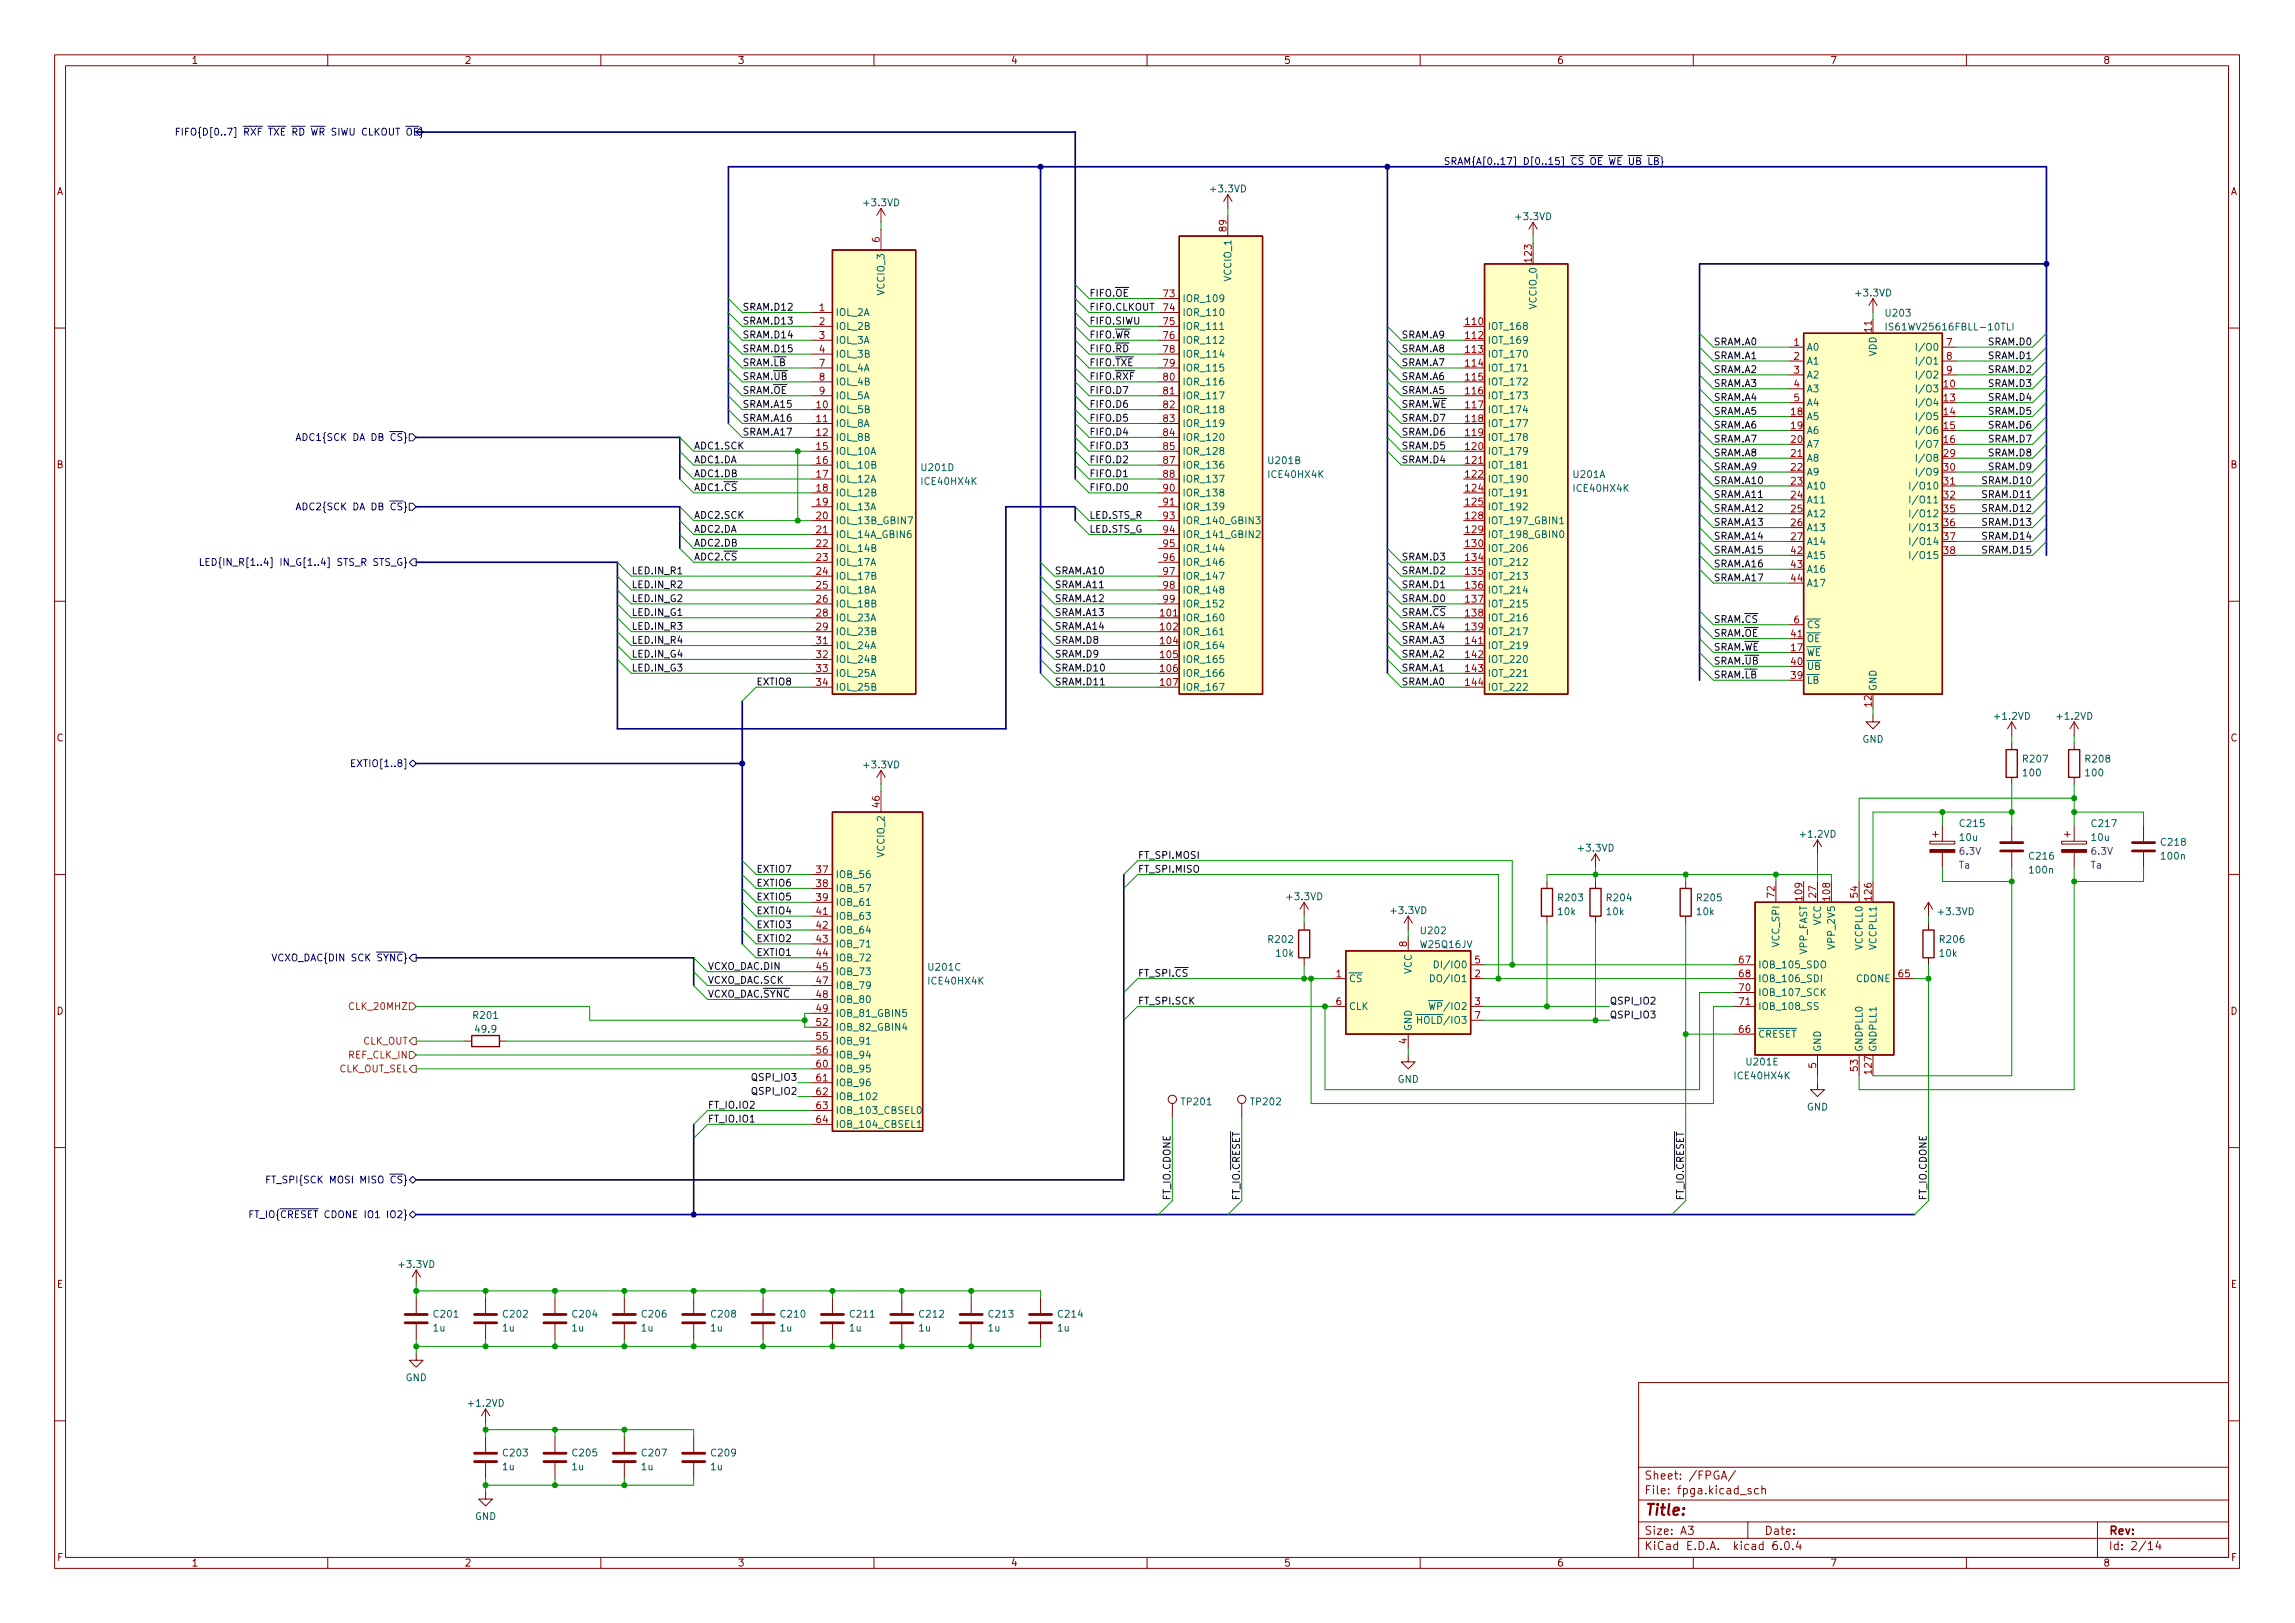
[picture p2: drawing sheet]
<svg xmlns="http://www.w3.org/2000/svg" width="420mm" height="297mm" viewBox="0 0 420 297" stroke-linecap="round" stroke-linejoin="round" font-family="sans-serif">
<defs><g id="words">
<text font-size="2.8" fill="#840000" x="301" y="277.3">Title:</text>
<g font-size="2.1" fill="#840000">
<text x="301" y="273.5">File: fpga.kicad_sch</text>
<text x="301" y="270.8">Sheet: /FPGA/</text>
<text x="301" y="280.9">Size: A3</text>
<text x="323" y="280.9">Date:</text>
<text x="386" y="280.9">Rev:</text>
<text x="301" y="283.7">KiCad E.D.A. kicad 6.0.4</text>
<text x="386" y="283.7">Id: 2/14</text>
</g>
<g font-size="1.8" fill="#840000">
<text x="35" y="11.7">1</text>
<text x="85" y="11.7">2</text>
<text x="135" y="11.7">3</text>
<text x="185" y="11.7">4</text>
<text x="235" y="11.7">5</text>
<text x="285" y="11.7">6</text>
<text x="335" y="11.7">7</text>
<text x="385" y="11.7">8</text>
<text x="10.3" y="35.7">A</text>
<text x="408.3" y="35.7">A</text>
<text x="10.3" y="85.7">B</text>
<text x="408.3" y="85.7">B</text>
<text x="10.3" y="135.7">C</text>
<text x="408.3" y="135.7">C</text>
<text x="10.3" y="185.7">D</text>
<text x="408.3" y="185.7">D</text>
<text x="10.4" y="235.7">E</text>
<text x="408.4" y="235.7">E</text>
<text x="10.4" y="285.7">F</text>
<text x="35" y="286.7">1</text>
<text x="85" y="286.7">2</text>
<text x="135" y="286.7">3</text>
<text x="185" y="286.7">4</text>
<text x="235" y="286.7">5</text>
<text x="285" y="286.7">6</text>
<text x="335" y="286.7">7</text>
<text x="385" y="286.7">8</text>
<text x="408.4" y="285.7">F</text>
</g>
<g font-size="1.8" fill="#000084">
<text x="29.5" y="24.8">FIFO{D[0..7] ~{RXF} ~{TXE} ~{RD} ~{WR} SIWU CLKOUT ~{OE}}</text>
<text x="262.8" y="30.2">SRAM{A[0..17] D[0..15] ~{CS} ~{OE} ~{WE} ~{UB} ~{LB}}</text>
<text x="54.4" y="80.7">ADC1{SCK DA DB ~{CS}}</text>
<text x="54.4" y="93.4">ADC2{SCK DA DB ~{CS}}</text>
<text x="40.4" y="103.5">LED{IN_R[1..4] IN_G[1..4] STS_R STS_G}</text>
<text x="65.3" y="140.4">EXTIO[1..8]</text>
<text x="49.5" y="175.9">VCXO_DAC{DIN SCK ~{SYNC}}</text>
<text x="49.3" y="216.6">FT_SPI{SCK MOSI MISO ~{CS}}</text>
<text x="46.2" y="222.9">FT_IO{~{CRESET} CDONE IO1 IO2}</text>
</g>
<g font-size="1.8" fill="#006464">
<text x="221.8" y="35.2">+3.3VD</text>
<text x="158.3" y="37.7">+3.3VD</text>
<text x="277.7" y="40.3">+3.3VD</text>
<text x="161.9" y="53.8" transform="rotate(-90 161.9 53.8)">VCCIO_3</text>
<text x="225.4" y="51.3" transform="rotate(-90 225.4 51.3)">VCCIO_1</text>
<text x="152.9" y="57.8">IOL_2A</text>
<text x="216.4" y="55.3">IOR_109</text>
<text x="216.4" y="57.8">IOR_110</text>
<text x="281.3" y="56.4" transform="rotate(-90 281.3 56.4)">VCCIO_0</text>
<text x="339.9" y="54.2">+3.3VD</text>
<text x="345.4" y="57.9">U203</text>
<text x="152.9" y="60.4">IOL_2B</text>
<text x="152.9" y="62.9">IOL_3A</text>
<text x="152.9" y="65.4">IOL_3B</text>
<text x="216.4" y="60.4">IOR_111</text>
<text x="216.4" y="62.9">IOR_112</text>
<text x="216.4" y="65.4">IOR_114</text>
<text x="272.3" y="60.4">IOT_168</text>
<text x="272.3" y="62.9">IOT_169</text>
<text x="272.3" y="65.4">IOT_170</text>
<text x="330.7" y="64.2">A0</text>
<text x="343.5" y="65.2" transform="rotate(-90 343.5 65.2)">VDD</text>
<text x="346.3" y="60.5">IS61WV25616FBLL-10TLI</text>
<text x="152.9" y="68">IOL_4A</text>
<text x="152.9" y="70.5">IOL_4B</text>
<text x="216.4" y="68">IOR_115</text>
<text x="216.4" y="70.5">IOR_116</text>
<text x="272.3" y="68">IOT_171</text>
<text x="272.3" y="70.5">IOT_172</text>
<text x="330.7" y="66.7">A1</text>
<text x="330.7" y="69.3">A2</text>
<text x="330.7" y="71.8">A3</text>
<text x="351.7" y="66.7">I/O1</text>
<text x="152.9" y="75.6">IOL_5B</text>
<text x="152.9" y="73.1">IOL_5A</text>
<text x="216.4" y="73.1">IOR_117</text>
<text x="216.4" y="75.6">IOR_118</text>
<text x="272.3" y="73.1">IOT_173</text>
<text x="272.3" y="75.6">IOT_174</text>
<text x="330.7" y="76.9">A5</text>
<text x="330.7" y="74.3">A4</text>
<text x="351.7" y="74.3">I/O4</text>
<text x="152.9" y="78.1">IOL_8A</text>
<text x="152.9" y="80.7">IOL_8B</text>
<text x="152.9" y="83.2">IOL_10A</text>
<text x="216.4" y="78.1">IOR_119</text>
<text x="216.4" y="80.7">IOR_120</text>
<text x="216.4" y="83.2">IOR_128</text>
<text x="272.3" y="78.1">IOT_177</text>
<text x="272.3" y="80.7">IOT_178</text>
<text x="272.3" y="83.2">IOT_179</text>
<text x="330.7" y="79.4">A6</text>
<text x="330.7" y="82">A7</text>
<text x="152.9" y="85.8">IOL_10B</text>
<text x="152.9" y="88.3">IOL_12A</text>
<text x="168.8" y="86.2">U201D</text>
<text x="168.9" y="88.7">ICE40HX4K</text>
<text x="216.4" y="85.8">IOR_136</text>
<text x="216.4" y="88.3">IOR_137</text>
<text x="232.3" y="84.9">U201B</text>
<text x="232.4" y="87.5">ICE40HX4K</text>
<text x="272.3" y="85.8">IOT_181</text>
<text x="272.3" y="88.3">IOT_190</text>
<text x="288.1" y="87.5">U201A</text>
<text x="330.7" y="84.5">A8</text>
<text x="330.7" y="87">A9</text>
<text x="330.7" y="89.6">A10</text>
<text x="350.8" y="89.6">I/O10</text>
<text x="152.9" y="90.8">IOL_12B</text>
<text x="152.9" y="93.4">IOL_13A</text>
<text x="152.9" y="95.9">IOL_13B_GBIN7</text>
<text x="216.4" y="90.8">IOR_138</text>
<text x="216.4" y="93.4">IOR_139</text>
<text x="216.4" y="95.9">IOR_140_GBIN3</text>
<text x="272.3" y="90.8">IOT_191</text>
<text x="272.3" y="93.4">IOT_192</text>
<text x="272.3" y="95.9">IOT_197_GBIN1</text>
<text x="288.3" y="90">ICE40HX4K</text>
<text x="330.7" y="92.1">A11</text>
<text x="330.7" y="94.7">A12</text>
<text x="350.8" y="92.1">I/O11</text>
<text x="350.8" y="94.7">I/O12</text>
<text x="152.9" y="98.5">IOL_14A_GBIN6</text>
<text x="152.9" y="101">IOL_14B</text>
<text x="216.4" y="98.5">IOR_141_GBIN2</text>
<text x="216.4" y="101">IOR_144</text>
<text x="272.3" y="98.5">IOT_198_GBIN0</text>
<text x="272.3" y="101">IOT_206</text>
<text x="330.7" y="97.2">A13</text>
<text x="330.7" y="99.7">A14</text>
<text x="350.8" y="97.2">I/O13</text>
<text x="350.8" y="99.7">I/O14</text>
<text x="152.9" y="103.5">IOL_17A</text>
<text x="152.9" y="106.1">IOL_17B</text>
<text x="216.4" y="103.5">IOR_146</text>
<text x="216.4" y="106.1">IOR_147</text>
<text x="272.3" y="103.5">IOT_212</text>
<text x="272.3" y="106.1">IOT_213</text>
<text x="330.7" y="102.3">A15</text>
<text x="330.7" y="104.8">A16</text>
<text x="330.7" y="107.4">A17</text>
<text x="350.8" y="102.3">I/O15</text>
<text x="152.9" y="108.6">IOL_18A</text>
<text x="152.9" y="111.2">IOL_18B</text>
<text x="152.9" y="113.7">IOL_23A</text>
<text x="216.4" y="113.7">IOR_160</text>
<text x="216.4" y="108.6">IOR_148</text>
<text x="216.4" y="111.2">IOR_152</text>
<text x="272.3" y="108.6">IOT_214</text>
<text x="272.3" y="111.2">IOT_215</text>
<text x="272.3" y="113.7">IOT_216</text>
<text x="152.9" y="116.2">IOL_23B</text>
<text x="152.9" y="118.8">IOL_24A</text>
<text x="216.4" y="116.2">IOR_161</text>
<text x="216.4" y="118.8">IOR_164</text>
<text x="272.3" y="116.2">IOT_217</text>
<text x="272.3" y="118.8">IOT_219</text>
<text x="330.7" y="117.5">~{OE}</text>
<text x="330.7" y="115">~{CS}</text>
<text x="152.9" y="121.3">IOL_24B</text>
<text x="152.9" y="123.9">IOL_25A</text>
<text x="216.4" y="121.3">IOR_165</text>
<text x="216.4" y="123.9">IOR_166</text>
<text x="272.3" y="121.3">IOT_220</text>
<text x="272.3" y="123.9">IOT_221</text>
<text x="330.7" y="120.1">~{WE}</text>
<text x="330.7" y="125.1">~{LB}</text>
<text x="330.7" y="122.6">~{UB}</text>
<text x="152.9" y="126.4">IOL_25B</text>
<text x="216.4" y="126.4">IOR_167</text>
<text x="272.3" y="126.4">IOT_222</text>
<text x="343.5" y="126.5" transform="rotate(-90 343.5 126.5)">GND</text>
<text x="365.3" y="131.7">+1.2VD</text>
<text x="376.8" y="131.7">+1.2VD</text>
<text x="340.9" y="135.9">GND</text>
<text x="158.3" y="140.6">+3.3VD</text>
<text x="370.5" y="139.5">R207</text>
<text x="370.5" y="142.1">100</text>
<text x="381.9" y="139.5">R208</text>
<text x="381.9" y="142.1">100</text>
<text x="289.1" y="155.8">+3.3VD</text>
<text x="329.8" y="153.3">+1.2VD</text>
<text x="358.9" y="153.9">10u</text>
<text x="358.9" y="151.4">C215</text>
<text x="383" y="153.9">10u</text>
<text x="383.1" y="151.4">C217</text>
<text x="395.8" y="154.8">C218</text>
<text x="152.9" y="160.7">IOB_56</text>
<text x="161.9" y="156.7" transform="rotate(-90 161.9 156.7)">VCCIO_2</text>
<text x="371.6" y="157.3">C216</text>
<text x="371.7" y="159.9">100n</text>
<text x="395.8" y="157.3">100n</text>
<text x="152.9" y="163.2">IOB_57</text>
<text x="152.9" y="165.8">IOB_61</text>
<text x="235.8" y="164.7">+3.3VD</text>
<text x="254.8" y="167.3">+3.3VD</text>
<text x="285.3" y="167.5">10k</text>
<text x="285.4" y="164.9">R203</text>
<text x="294.2" y="167.5">10k</text>
<text x="294.3" y="164.9">R204</text>
<text x="310.7" y="167.5">10k</text>
<text x="310.8" y="164.9">R205</text>
<text x="355" y="167.5">+3.3VD</text>
<text x="152.9" y="168.3">IOB_63</text>
<text x="152.9" y="170.9">IOB_64</text>
<text x="152.9" y="173.4">IOB_71</text>
<text x="232.3" y="172.6">R202</text>
<text x="260.2" y="173.5">W25Q16JV</text>
<text x="260.3" y="171">U202</text>
<text x="325.8" y="173.2" transform="rotate(-90 325.8 173.2)">VCC_SPI</text>
<text x="333.4" y="169.4" transform="rotate(-90 333.4 169.4)">VCC</text>
<text x="335.9" y="173.3" transform="rotate(-90 335.9 173.3)">VPP_2V5</text>
<text x="341" y="173.7" transform="rotate(-90 341 173.7)">VCCPLL0</text>
<text x="343.5" y="173.7" transform="rotate(-90 343.5 173.7)">VCCPLL1</text>
<text x="355.3" y="172.6">R206</text>
<text x="152.9" y="175.9">IOB_72</text>
<text x="152.9" y="178.5">IOB_73</text>
<text x="170.1" y="177.6">U201C</text>
<text x="233.7" y="175.1">10k</text>
<text x="246.9" y="179.7">~{CS}</text>
<text x="258.4" y="178.3" transform="rotate(-90 258.4 178.3)">VCC</text>
<text x="262.7" y="179.7">DO/IO1</text>
<text x="263.6" y="177.2">DI/IO0</text>
<text x="321.8" y="177.2">IOB_105_SDO</text>
<text x="321.8" y="179.7">IOB_106_SDI</text>
<text x="330.8" y="174.8" transform="rotate(-90 330.8 174.8)">VPP_FAST</text>
<text x="339.8" y="179.7">CDONE</text>
<text x="355.2" y="175.1">10k</text>
<text x="152.9" y="181">IOB_79</text>
<text x="152.9" y="183.6">IOB_80</text>
<text x="170.2" y="180.2">ICE40HX4K</text>
<text x="246.9" y="184.8">CLK</text>
<text x="261.2" y="184.8">~{WP}/IO2</text>
<text x="321.8" y="182.3">IOB_107_SCK</text>
<text x="321.8" y="184.8">IOB_108_SS</text>
<text x="86.8" y="186.5">R201</text>
<text x="87.2" y="189">49.9</text>
<text x="152.9" y="186.1">IOB_81_GBIN5</text>
<text x="152.9" y="188.6">IOB_82_GBIN4</text>
<text x="152.9" y="191.2">IOB_91</text>
<text x="258.4" y="188.8" transform="rotate(-90 258.4 188.8)">GND</text>
<text x="259" y="187.4">~{HOLD}/IO3</text>
<text x="321.8" y="189.9">~{CRESET}</text>
<text x="152.9" y="193.7">IOB_94</text>
<text x="152.9" y="196.3">IOB_95</text>
<text x="317.8" y="197.5">ICE40HX4K</text>
<text x="319.9" y="195">U201E</text>
<text x="333.4" y="192.6" transform="rotate(-90 333.4 192.6)">GND</text>
<text x="341" y="192.6" transform="rotate(-90 341 192.6)">GNDPLL0</text>
<text x="343.5" y="192.6" transform="rotate(-90 343.5 192.6)">GNDPLL1</text>
<text x="152.9" y="198.8">IOB_96</text>
<text x="152.9" y="201.3">IOB_102</text>
<text x="152.9" y="203.9">IOB_103_CBSEL0</text>
<text x="216.4" y="202.3">TP201</text>
<text x="229.1" y="202.3">TP202</text>
<text x="255.8" y="198.2">GND</text>
<text x="330.8" y="203.2">GND</text>
<text x="152.9" y="206.4">IOB_104_CBSEL1</text>
<text x="73.2" y="232">+3.3VD</text>
<text x="79.3" y="243.7">1u</text>
<text x="79.5" y="241.1">C201</text>
<text x="92" y="243.7">1u</text>
<text x="92.2" y="241.1">C202</text>
<text x="104.7" y="243.7">1u</text>
<text x="104.9" y="241.1">C204</text>
<text x="117.4" y="243.7">1u</text>
<text x="117.6" y="241.1">C206</text>
<text x="130.1" y="243.7">1u</text>
<text x="130.3" y="241.1">C208</text>
<text x="142.8" y="243.7">1u</text>
<text x="143" y="241.1">C210</text>
<text x="155.5" y="243.7">1u</text>
<text x="155.7" y="241.1">C211</text>
<text x="168.2" y="243.7">1u</text>
<text x="168.4" y="241.1">C212</text>
<text x="180.9" y="243.7">1u</text>
<text x="181.1" y="241.1">C213</text>
<text x="193.6" y="243.7">1u</text>
<text x="193.8" y="241.1">C214</text>
<text x="74.2" y="252.8">GND</text>
<text x="85.9" y="257.4">+1.2VD</text>
<text x="92" y="269.1">1u</text>
<text x="92.2" y="266.5">C203</text>
<text x="104.7" y="269.1">1u</text>
<text x="104.9" y="266.5">C205</text>
<text x="117.4" y="269.1">1u</text>
<text x="117.6" y="266.5">C207</text>
<text x="130.1" y="269.1">1u</text>
<text x="130.3" y="266.5">C209</text>
<text x="86.9" y="278.2">GND</text>
</g>
<g font-size="1.8" fill="#a90000">
<text x="161" y="44.3" transform="rotate(-90 161 44.3)">6</text>
<text x="224.5" y="42.3" transform="rotate(-90 224.5 42.3)">89</text>
<text x="280.4" y="47.9" transform="rotate(-90 280.4 47.9)">123</text>
<text x="150" y="56.9">1</text>
<text x="150" y="59.5">2</text>
<text x="213" y="54.4">73</text>
<text x="213" y="56.9">74</text>
<text x="213" y="59.5">75</text>
<text x="268.4" y="59.5">110</text>
<text x="150" y="62">3</text>
<text x="150" y="64.6">4</text>
<text x="213" y="62">76</text>
<text x="213" y="64.6">78</text>
<text x="268.4" y="62">112</text>
<text x="268.4" y="64.6">113</text>
<text x="328.4" y="63.3">1</text>
<text x="328.4" y="65.8">2</text>
<text x="342.6" y="60.7" transform="rotate(-90 342.6 60.7)">11</text>
<text x="356.4" y="63.3">7</text>
<text x="356.4" y="65.8">8</text>
<text x="150" y="67.1">7</text>
<text x="150" y="69.6">8</text>
<text x="213" y="67.1">79</text>
<text x="213" y="69.6">80</text>
<text x="268.4" y="67.1">114</text>
<text x="268.4" y="69.6">115</text>
<text x="328.4" y="68.4">3</text>
<text x="328.4" y="70.9">4</text>
<text x="355.9" y="70.9">10</text>
<text x="356.4" y="68.4">9</text>
<text x="149.5" y="74.7">10</text>
<text x="149.5" y="77.3">11</text>
<text x="150" y="72.2">9</text>
<text x="213" y="72.2">81</text>
<text x="213" y="74.7">82</text>
<text x="213" y="77.3">83</text>
<text x="268.4" y="72.2">116</text>
<text x="268.4" y="77.3">118</text>
<text x="327.9" y="76">18</text>
<text x="328.4" y="73.4">5</text>
<text x="355.9" y="73.4">13</text>
<text x="355.9" y="76">14</text>
<text x="149.5" y="79.8">12</text>
<text x="149.5" y="82.3">15</text>
<text x="213" y="79.8">84</text>
<text x="213" y="82.3">85</text>
<text x="268.4" y="79.8">119</text>
<text x="268.4" y="82.3">120</text>
<text x="327.9" y="78.5">19</text>
<text x="327.9" y="81.1">20</text>
<text x="327.9" y="83.6">21</text>
<text x="355.9" y="78.5">15</text>
<text x="355.9" y="81.1">16</text>
<text x="355.9" y="83.6">29</text>
<text x="149.5" y="84.9">16</text>
<text x="149.5" y="87.4">17</text>
<text x="149.5" y="90">18</text>
<text x="213" y="84.9">87</text>
<text x="213" y="87.4">88</text>
<text x="213" y="90">90</text>
<text x="268.4" y="84.9">121</text>
<text x="268.4" y="87.4">122</text>
<text x="268.4" y="90">124</text>
<text x="327.9" y="86.1">22</text>
<text x="327.9" y="88.7">23</text>
<text x="355.9" y="86.1">30</text>
<text x="355.9" y="88.7">31</text>
<text x="149.5" y="92.5">19</text>
<text x="149.5" y="95">20</text>
<text x="213" y="92.5">91</text>
<text x="213" y="95">93</text>
<text x="268.4" y="92.5">125</text>
<text x="268.4" y="95">128</text>
<text x="327.9" y="91.2">24</text>
<text x="327.9" y="93.8">25</text>
<text x="355.9" y="91.2">32</text>
<text x="355.9" y="93.8">35</text>
<text x="149.5" y="97.6">21</text>
<text x="149.5" y="100.1">22</text>
<text x="213" y="97.6">94</text>
<text x="213" y="100.1">95</text>
<text x="268.4" y="97.6">129</text>
<text x="268.4" y="100.1">130</text>
<text x="327.9" y="96.3">26</text>
<text x="327.9" y="98.8">27</text>
<text x="327.9" y="101.4">42</text>
<text x="355.9" y="96.3">36</text>
<text x="355.9" y="98.8">37</text>
<text x="355.9" y="101.4">38</text>
<text x="149.5" y="102.7">23</text>
<text x="149.5" y="105.2">24</text>
<text x="149.5" y="107.7">25</text>
<text x="213" y="102.7">96</text>
<text x="213" y="105.2">97</text>
<text x="213" y="107.7">98</text>
<text x="268.4" y="102.7">134</text>
<text x="268.4" y="105.2">135</text>
<text x="268.4" y="107.7">136</text>
<text x="327.9" y="103.9">43</text>
<text x="327.9" y="106.5">44</text>
<text x="149.5" y="110.3">26</text>
<text x="149.5" y="112.8">28</text>
<text x="212.5" y="112.8">101</text>
<text x="213" y="110.3">99</text>
<text x="268.4" y="110.3">137</text>
<text x="268.4" y="112.8">138</text>
<text x="149.5" y="115.4">29</text>
<text x="149.5" y="117.9">31</text>
<text x="212.5" y="115.4">102</text>
<text x="212.5" y="117.9">104</text>
<text x="268.4" y="115.4">139</text>
<text x="268.4" y="117.9">141</text>
<text x="327.9" y="119.2">17</text>
<text x="327.9" y="116.6">41</text>
<text x="328.4" y="114.1">6</text>
<text x="149.5" y="120.4">32</text>
<text x="149.5" y="123">33</text>
<text x="149.5" y="125.5">34</text>
<text x="212.5" y="120.4">105</text>
<text x="212.5" y="123">106</text>
<text x="212.5" y="125.5">107</text>
<text x="268.4" y="120.4">142</text>
<text x="268.4" y="123">143</text>
<text x="268.4" y="125.5">144</text>
<text x="327.9" y="124.2">39</text>
<text x="327.9" y="121.7">40</text>
<text x="342.6" y="129.3" transform="rotate(-90 342.6 129.3)">12</text>
<text x="161" y="147.7" transform="rotate(-90 161 147.7)">46</text>
<text x="149.5" y="159.8">37</text>
<text x="149.5" y="162.3">38</text>
<text x="149.5" y="164.9">39</text>
<text x="149.5" y="167.4">41</text>
<text x="324.9" y="164.2" transform="rotate(-90 324.9 164.2)">72</text>
<text x="329.9" y="164.7" transform="rotate(-90 329.9 164.7)">109</text>
<text x="332.5" y="164.2" transform="rotate(-90 332.5 164.2)">27</text>
<text x="335" y="164.7" transform="rotate(-90 335 164.7)">108</text>
<text x="340.1" y="164.2" transform="rotate(-90 340.1 164.2)">54</text>
<text x="342.6" y="164.7" transform="rotate(-90 342.6 164.7)">126</text>
<text x="149.5" y="170">42</text>
<text x="149.5" y="172.5">43</text>
<text x="257.6" y="173.2" transform="rotate(-90 257.6 173.2)">8</text>
<text x="149.5" y="175">44</text>
<text x="149.5" y="177.6">45</text>
<text x="244.6" y="178.9">1</text>
<text x="270" y="178.9">2</text>
<text x="270" y="176.3">5</text>
<text x="318.4" y="176.3">67</text>
<text x="318.4" y="178.9">68</text>
<text x="347.6" y="178.9">65</text>
<text x="149.5" y="180.1">47</text>
<text x="149.5" y="182.7">48</text>
<text x="149.5" y="185.2">49</text>
<text x="244.6" y="183.9">6</text>
<text x="270" y="183.9">3</text>
<text x="318.4" y="181.4">70</text>
<text x="318.4" y="183.9">71</text>
<text x="149.5" y="187.7">52</text>
<text x="149.5" y="190.3">55</text>
<text x="257.6" y="191" transform="rotate(-90 257.6 191)">4</text>
<text x="270" y="186.5">7</text>
<text x="318.4" y="189">66</text>
<text x="149.5" y="192.8">56</text>
<text x="149.5" y="195.4">60</text>
<text x="149.5" y="197.9">61</text>
<text x="332.5" y="195.5" transform="rotate(-90 332.5 195.5)">5</text>
<text x="340.1" y="196" transform="rotate(-90 340.1 196)">53</text>
<text x="342.6" y="196.5" transform="rotate(-90 342.6 196.5)">127</text>
<text x="149.5" y="200.4">62</text>
<text x="149.5" y="203">63</text>
<text x="149.5" y="205.5">64</text>
</g>
<g font-size="1.8" fill="#0f0f0f">
<text x="135.9" y="56.8">SRAM.D12</text>
<text x="135.9" y="59.4">SRAM.D13</text>
<text x="199.4" y="59.4">FIFO.SIWU</text>
<text x="199.4" y="54.3">FIFO.~{OE}</text>
<text x="199.4" y="56.8">FIFO.CLKOUT</text>
<text x="135.9" y="61.9">SRAM.D14</text>
<text x="135.9" y="64.5">SRAM.D15</text>
<text x="199.4" y="64.5">FIFO.~{RD}</text>
<text x="199.4" y="61.9">FIFO.~{WR}</text>
<text x="256.5" y="64.5">SRAM.A8</text>
<text x="256.5" y="61.9">SRAM.A9</text>
<text x="313.7" y="63.2">SRAM.A0</text>
<text x="313.7" y="65.7">SRAM.A1</text>
<text x="364.1" y="65.7">SRAM.D1</text>
<text x="364.1" y="63.2">SRAM.D0</text>
<text x="135.9" y="67">SRAM.~{LB}</text>
<text x="135.9" y="69.5">SRAM.~{UB}</text>
<text x="199.4" y="69.5">FIFO.~{RXF}</text>
<text x="199.4" y="67">FIFO.~{TXE}</text>
<text x="256.5" y="69.5">SRAM.A6</text>
<text x="256.5" y="67">SRAM.A7</text>
<text x="313.7" y="70.8">SRAM.A3</text>
<text x="313.7" y="68.3">SRAM.A2</text>
<text x="364.1" y="70.8">SRAM.D3</text>
<text x="364.1" y="68.3">SRAM.D2</text>
<text x="135.9" y="74.6">SRAM.A15</text>
<text x="135.9" y="77.2">SRAM.A16</text>
<text x="135.9" y="72.1">SRAM.~{OE}</text>
<text x="199.4" y="77.2">FIFO.D5</text>
<text x="199.4" y="72.1">FIFO.D7</text>
<text x="199.4" y="74.6">FIFO.D6</text>
<text x="256.5" y="74.6">SRAM.~{WE} 117</text>
<text x="256.5" y="72.1">SRAM.A5</text>
<text x="256.5" y="77.2">SRAM.D7</text>
<text x="313.7" y="73.3">SRAM.A4</text>
<text x="313.7" y="75.9">SRAM.A5</text>
<text x="364.1" y="75.9">SRAM.D5</text>
<text x="364.1" y="73.3">SRAM.D4</text>
<text x="127" y="82.2">ADC1.SCK</text>
<text x="135.9" y="79.7">SRAM.A17</text>
<text x="199.4" y="79.7">FIFO.D4</text>
<text x="199.4" y="82.2">FIFO.D3</text>
<text x="256.5" y="79.7">SRAM.D6</text>
<text x="256.5" y="82.2">SRAM.D5</text>
<text x="313.7" y="81">SRAM.A7</text>
<text x="313.7" y="78.4">SRAM.A6</text>
<text x="313.7" y="83.5">SRAM.A8</text>
<text x="364.1" y="83.5">SRAM.D8</text>
<text x="364.1" y="78.4">SRAM.D6</text>
<text x="364.1" y="81">SRAM.D7</text>
<text x="127" y="87.3">ADC1.DB</text>
<text x="127" y="84.8">ADC1.DA</text>
<text x="127" y="89.9">ADC1.~{CS}</text>
<text x="199.4" y="89.9">FIFO.D0</text>
<text x="199.4" y="84.8">FIFO.D2</text>
<text x="199.4" y="87.3">FIFO.D1</text>
<text x="256.5" y="84.8">SRAM.D4</text>
<text x="313.7" y="88.6">SRAM.A10</text>
<text x="313.7" y="86">SRAM.A9</text>
<text x="363.2" y="88.6">SRAM.D10</text>
<text x="364.1" y="86">SRAM.D9</text>
<text x="127" y="94.9">ADC2.SCK</text>
<text x="199.4" y="94.9">LED.STS_R</text>
<text x="313.7" y="93.7">SRAM.A12</text>
<text x="313.7" y="91.1">SRAM.A11</text>
<text x="363.2" y="91.1">SRAM.D11</text>
<text x="363.2" y="93.7">SRAM.D12</text>
<text x="127" y="100">ADC2.DB</text>
<text x="127" y="97.5">ADC2.DA</text>
<text x="199.4" y="97.5">LED.STS_G</text>
<text x="313.7" y="96.2">SRAM.A13</text>
<text x="313.7" y="98.7">SRAM.A14</text>
<text x="313.7" y="101.3">SRAM.A15</text>
<text x="363.2" y="101.3">SRAM.D15</text>
<text x="363.2" y="98.7">SRAM.D14</text>
<text x="363.2" y="96.2">SRAM.D13</text>
<text x="115.6" y="107.6">LED.IN_R2</text>
<text x="115.6" y="105.1">LED.IN_R1</text>
<text x="127" y="102.6">ADC2.~{CS}</text>
<text x="193" y="107.6">SRAM.A11</text>
<text x="193" y="105.1">SRAM.A10</text>
<text x="256.5" y="107.6">SRAM.D1</text>
<text x="256.5" y="102.6">SRAM.D3</text>
<text x="256.5" y="105.1">SRAM.D2</text>
<text x="313.7" y="103.8">SRAM.A16</text>
<text x="313.7" y="106.4">SRAM.A17</text>
<text x="115.6" y="110.2">LED.IN_G2</text>
<text x="115.6" y="112.7">LED.IN_G1</text>
<text x="193" y="112.7">SRAM.A13</text>
<text x="193" y="110.2">SRAM.A12</text>
<text x="256.5" y="112.7">SRAM.~{CS}</text>
<text x="256.5" y="110.2">SRAM.D0</text>
<text x="313.7" y="114">SRAM.~{CS}</text>
<text x="115.6" y="117.8">LED.IN_R4</text>
<text x="115.6" y="115.3">LED.IN_R3</text>
<text x="193" y="117.8">SRAM.D8</text>
<text x="193" y="115.3">SRAM.A14</text>
<text x="256.5" y="115.3">SRAM.A4</text>
<text x="256.5" y="117.8">SRAM.A3</text>
<text x="313.7" y="119.1">SRAM.~{WE}</text>
<text x="313.7" y="116.5">SRAM.~{OE}</text>
<text x="115.6" y="120.3">LED.IN_G4</text>
<text x="115.6" y="122.9">LED.IN_G3</text>
<text x="138.4" y="125.4">EXTIO8</text>
<text x="193" y="120.3">SRAM.D9</text>
<text x="193" y="122.9">SRAM.D10</text>
<text x="193" y="125.4">SRAM.D11</text>
<text x="256.5" y="125.4">SRAM.A0</text>
<text x="256.5" y="122.9">SRAM.A1</text>
<text x="256.5" y="120.3">SRAM.A2</text>
<text x="313.7" y="121.6">SRAM.~{UB}</text>
<text x="313.7" y="124.1">SRAM.~{LB}</text>
<text x="138.4" y="159.7">EXTIO7</text>
<text x="208.3" y="159.7">FT_SPI.MISO</text>
<text x="208.3" y="157.2">FT_SPI.MOSI</text>
<text x="138.4" y="162.2">EXTIO6</text>
<text x="138.4" y="164.8">EXTIO5</text>
<text x="138.4" y="167.3">EXTIO4</text>
<text x="138.4" y="172.4">EXTIO2</text>
<text x="138.4" y="169.9">EXTIO3</text>
<text x="129.5" y="177.5">VCXO_DAC.DIN</text>
<text x="138.4" y="174.9">EXTIO1</text>
<text x="208.3" y="178.8">FT_SPI.~{CS}</text>
<text x="129.5" y="180">VCXO_DAC.SCK</text>
<text x="129.5" y="182.6">VCXO_DAC.~{SYNC}</text>
<text x="208.3" y="183.8">FT_SPI.SCK</text>
<text x="294.6" y="183.8">QSPI_IO2</text>
<text x="294.6" y="186.4">QSPI_IO3</text>
<text x="138" y="197.8">QSPI_IO3</text>
<text x="129.5" y="202.9">FT_IO.IO2</text>
<text x="138" y="200.3">QSPI_IO2</text>
<text x="129.5" y="205.4">FT_IO.IO1</text>
<text x="214.3" y="219.7" transform="rotate(-90 214.3 219.7)">FT_IO.CDONE</text>
<text x="227" y="219.7" transform="rotate(-90 227 219.7)">FT_IO.~{CRESET}</text>
<text x="308.3" y="219.7" transform="rotate(-90 308.3 219.7)">FT_IO.~{CRESET}</text>
<text x="352.7" y="219.7" transform="rotate(-90 352.7 219.7)">FT_IO.CDONE</text>
</g>
<g font-size="1.8" fill="#840084">
<text x="358.6" y="159">Ta</text>
<text x="358.8" y="156.4">6.3V</text>
<text x="382.8" y="159">Ta</text>
<text x="383" y="156.4">6.3V</text>
</g>
<g font-size="1.8" fill="#725600">
<text x="64.3" y="184.8">CLK_20MHZ</text>
<text x="66.4" y="191.2">CLK_OUT</text>
<text x="62" y="196.3">CLK_OUT_SEL</text>
<text x="63.8" y="193.7">REF_CLK_IN</text>
</g>
</g></defs>
<g fill="none" stroke="#840000" stroke-width=".18">
<path d="M10 10h400v277h-400zM12 12h396v273h-396zM60 10v2M110 10v2M160 10v2M210 10v2M260 10v2M310 10v2M360 10v2M161.3 38.1v2.6M161.3 38.1l-.8 1.3M161.3 38.1l.8 1.3"/>
<path d="M224.8 35.6l-.8 1.3M224.8 35.6v2.5M224.8 39.4v3.8M224.8 35.6l.8 1.3M148.6 59.7h3.8M148.6 57.2h3.8M161.3 41.9v3.9M212.1 59.7h3.8M212.1 57.2h3.8M212.1 54.6h3.8M268 59.7h3.8M280.7 40.7v2.5"/>
<path d="M280.7 44.5v3.8M280.7 40.7l-.8 1.2M280.7 40.7l.7 1.2M342.9 54.6v2.6M342.9 58.5v2.5M342.9 54.6l-.8 1.3M342.9 54.6l.8 1.3M10 60h2M148.6 62.3h3.8M148.6 64.8h3.8M148.6 67.3h3.8M148.6 69.9h3.8"/>
<path d="M148.6 72.4h3.8M148.6 75h3.8M148.6 77.5h3.8M212.1 62.3h3.8M212.1 64.8h3.8M212.1 67.3h3.8M212.1 69.9h3.8M212.1 72.4h3.8M212.1 75h3.8M212.1 77.5h3.8M268 62.3h3.8M268 64.8h3.8"/>
<path d="M268 67.3h3.8M268 69.9h3.8M268 72.4h3.8M268 75h3.8M268 77.5h3.8M327.7 63.5h2.5M327.7 66.1h2.5M327.7 68.6h2.5M327.7 71.2h2.5M327.7 73.7h2.5M355.6 63.5h2.5M355.6 66.1h2.5"/>
<path d="M355.6 68.6h2.5M408 60h2M148.6 80h3.8M148.6 82.6h3.8M148.6 85.1h3.8M148.6 87.7h3.8M148.6 90.2h3.8M148.6 92.7h3.8M148.6 95.3h3.8M148.6 97.8h3.8M212.1 80h3.8M212.1 82.6h3.8"/>
<path d="M212.1 85.1h3.8M212.1 87.7h3.8M212.1 90.2h3.8M212.1 92.7h3.8M212.1 95.3h3.8M212.1 97.8h3.8M268 80h3.8M268 82.6h3.8M268 85.1h3.8M268 87.7h3.8M268 90.2h3.8M268 92.7h3.8"/>
<path d="M268 95.3h3.8M268 97.8h3.8M327.7 83.9h2.5M355.6 88.9h2.5M10 110h2M148.6 100.4h3.8M148.6 102.9h3.8M148.6 105.4h3.8M148.6 108h3.8M148.6 110.5h3.8M148.6 113.1h3.8M148.6 115.6h3.8"/>
<path d="M148.6 118.1h3.8M212.1 100.4h3.8M212.1 102.9h3.8M212.1 105.4h3.8M212.1 108h3.8M212.1 110.5h3.8M212.1 113.1h3.8M212.1 115.6h3.8M212.1 118.1h3.8M268 100.4h3.8M268 102.9h3.8M268 105.4h3.8"/>
<path d="M268 108h3.8M268 110.5h3.8M268 113.1h3.8M268 115.6h3.8M268 118.1h3.8M327.7 116.9h2.5M327.7 114.3h2.5M408 110h2M148.6 120.7h3.8M148.6 123.2h3.8M148.6 125.8h3.8M212.1 120.7h3.8"/>
<path d="M212.1 123.2h3.8M212.1 125.8h3.8M268 120.7h3.8M268 123.2h3.8M268 125.8h3.8M342.9 130.8v1.3h1.3l-1.3 1.3-1.3-1.3h1.3M368.3 132.1l-.8 1.3M368.3 132.1v2.6M368.3 135.9v1.3M368.3 132.1l.8 1.3M379.7 132.1v2.6M379.7 135.9v1.3"/>
<path d="M379.7 132.1l-.7 1.3M379.7 132.1l.8 1.3M161.3 141l-.8 1.3M161.3 141v2.5M161.3 144.8v3.8M161.3 141l.8 1.3M292.1 156.2v2.6M292.1 156.2l-.8 1.3M292.1 156.2l.8 1.3M332.7 153.7v2.5M332.7 153.7l-.7 1.3M332.7 153.7l.8 1.3"/>
<path d="M353.3 154h4.6v.5h-4.6zM353.8 152.7h1M354.3 152.2v1M355.6 151.2v2.8M355.6 156v2.8M368.3 142.3v1.2M368.3 151.2v2.8M368.3 156v2.8M377.4 154h4.6v.5h-4.6zM378 152.7h1M378.5 152.2v1M379.7 142.3v1.2"/>
<path d="M379.7 151.2v2.8M379.7 156v2.8M392.4 151.2v2.8M392.4 156v2.8M10 160h2M148.6 160.1h3.8M148.6 162.6h3.8M148.6 165.1h3.8M148.6 167.7h3.8M148.6 170.2h3.8M148.6 172.8h3.8M148.6 175.3h3.8"/>
<path d="M148.6 177.8h3.8M238.8 165.1v2.6M238.8 168.9v1.3M238.8 175.3v1.3M238.8 165.1l-.8 1.3M238.8 165.1l.7 1.3M243.8 179.1h2.6M257.8 167.7l-.8 1.2M257.8 167.7v2.5M257.8 171.5v2.5M257.8 167.7l.8 1.2M269.2 179.1h2.6"/>
<path d="M269.2 176.6h2.6M283.2 161.3v1.3M283.2 167.7v1.2M292.1 161.3v1.3M292.1 167.7v1.2M308.6 161.3v1.3M308.6 167.7v1.2M317.5 179.1h3.8M317.5 176.6h3.8M325.1 161.3v3.8M330.2 161.3v3.8M332.7 161.3v3.8"/>
<path d="M335.3 161.3v3.8M340.4 161.3v3.8M342.9 161.3v3.8M346.7 179.1h3.8M353.1 165.1v2.6M353.1 168.9v1.3M353.1 175.3v1.3M353.1 165.1l-.8 1.3M353.1 165.1l.7 1.3M408 160h2M85.1 190.5h1.3M91.4 190.5h1.3"/>
<path d="M148.6 180.4h3.8M148.6 182.9h3.8M148.6 185.5h3.8M148.6 188h3.8M148.6 190.5h3.8M148.6 193.1h3.8M148.6 195.6h3.8M148.6 198.2h3.8M243.8 184.2h2.6M257.8 193.1v1.2h1.3l-1.3 1.3-1.3-1.3h1.3M257.8 189.3v2.5M269.2 184.2h2.6"/>
<path d="M269.2 186.7h2.6M317.5 189.3h3.8M317.5 181.6h3.8M317.5 184.2h3.8M332.7 198.2v1.2h1.3l-1.3 1.3-1.2-1.3h1.2M332.7 193.1v3.8M340.4 193.1v3.8M342.9 193.1v3.8M10 210h2M148.6 200.7h3.8M148.6 203.2h3.8M148.6 205.8h3.8"/>
<path d="M214.6 202v2.5M227.3 202v2.5M408 210h2M76.2 232.4l-.8 1.3M76.2 232.4v2.6M76.2 237.5v2.8M76.2 232.4l.8 1.3M88.9 237.5v2.8M101.6 237.5v2.8M114.3 237.5v2.8M127 237.5v2.8M139.7 237.5v2.8"/>
<path d="M152.4 237.5v2.8M165.1 237.5v2.8M177.8 237.5v2.8M190.5 237.5v2.8M76.2 247.7v1.3h1.3l-1.3 1.2-1.3-1.2h1.3M76.2 242.4v2.7M88.9 242.4v2.7M88.9 257.8v2.6M88.9 257.8l-.8 1.3M88.9 257.8l.8 1.3M101.6 242.4v2.7M114.3 242.4v2.7"/>
<path d="M127 242.4v2.7M139.7 242.4v2.7M152.4 242.4v2.7M165.1 242.4v2.7M177.8 242.4v2.7M190.5 242.4v2.7M300 253h108v32h-108zM10 260h2M88.9 273.1v1.3h1.3l-1.3 1.2-1.3-1.2h1.3M88.9 262.9v2.8M88.9 267.8v2.7M101.6 262.9v2.8"/>
<path d="M101.6 267.8v2.7M114.3 262.9v2.8M114.3 267.8v2.7M127 262.9v2.8M127 267.8v2.7M300 278.5h108M300 274.5h108M300 268.5h108M309.1 279.3h.9l-.5 .6 .4 .1v.7l-.2 .1h-.4l-.2-.1M315.1 270.7l.5-1.5 .5 1.5M315.3 270.3h.7M317.7 269.1l-1.3 2"/>
<path d="M320 278.5v3M320.6 272.5l-.4-.1-.2 .2 .1 .2 .5 .2v.3h-.6M321.9 272.5l-.4-.1-.3 .3v.4l.2 .2h.5M322.6 272.6l.2-.2 .3 .1 .1 .9M322.6 271.9v1.5M384 278.5v6.5M408 260h2M60 285v2M110 285v2M160 285v2M210 285v2M260 285v2"/>
<path d="M300 281.5h108M310 285v2M325.3 282.1a.59 .59 0 0 0-.7 .7v.5l.1 .2 .4 .1 .3-.1v-.5l-.1-.2-.4-.1-.3 .3M326.1 283.5v.1M326.8 282.3l.3-.2a.8 .8 0 0 1 .5 .8 .8 .8 0 0 1-.5 .7l-.3-.1-.1-.5zM328.2 283.5v.1M329.2 282l-.3 1.1h.9M329.6 282.6v1M360 285v2M393.3 282.5l.4-.4v1.5M393.3 283.6h.8M395.1 282l-.4 1.1h.9"/>
<path d="M395.4 282.6v1"/>
<circle cx="214.6" cy="201.2" r=".76"/>
<circle cx="227.3" cy="201.2" r=".76"/>
</g>
<g fill="none" stroke="#840000" stroke-width=".25">
<path d="M152.4 45.8h15.2v81.2h-15.2zM215.9 43.2h15.2v83.8h-15.2zM271.8 48.3h15.2v78.7h-15.2zM330.2 61h25.4v66h-25.4zM367.3 137.2h2v5.1h-2zM378.7 137.2h2v5.1h-2zM152.4 148.6h16.5v58.4h-16.5zM237.7 170.2h2.1v5.1h-2.1zM246.4 174h22.8v15.3h-22.8zM282.2 162.6h2v5.1h-2zM291.1 162.6h2v5.1h-2zM307.6 162.6h2v5.1h-2z"/>
<path d="M321.3 165.1h25.4v28h-25.4zM352 170.2h2.1v5.1h-2.1zM86.4 189.5h5v2.1h-5z"/>
</g>
<g fill="none" stroke="#840000" stroke-width=".51">
<path d="M366.3 155.7h4M366.3 154.2h4M390.4 155.7h4.1M390.4 154.2h4.1M74.2 242.1h4M74.2 240.6h4M86.9 242.1h4M86.9 240.6h4M99.6 242.1h4M99.6 240.6h4M112.3 242.1h4M112.3 240.6h4"/>
<path d="M125 242.1h4M125 240.6h4M137.7 242.1h4M137.7 240.6h4M150.4 242.1h4M150.4 240.6h4M163.1 242.1h4M163.1 240.6h4M175.8 242.1h4M175.8 240.6h4M188.5 242.1h4M188.5 240.6h4"/>
<path d="M86.9 267.5h4M86.9 266h4M99.6 267.5h4M99.6 266h4M112.3 267.5h4M112.3 266h4M125 267.5h4M125 266h4"/>
</g>
<g fill="#ffffc2" stroke="#ffffc2" stroke-width=".18">
<path d="M271.8 48.3h15.2v78.7h-15.2z"/>
<path d="M321.3 165.1h25.4v28h-25.4z"/>
<path d="M152.4 148.6h16.5v58.4h-16.5z"/>
<path d="M152.4 45.8h15.2v81.2h-15.2z"/>
<path d="M215.9 43.2h15.2v83.8h-15.2z"/>
<path d="M246.4 174h22.8v15.3h-22.8z"/>
<path d="M330.2 61h25.4v66h-25.4z"/>
</g>
<g fill="none" stroke="#006464" stroke-width=".18">
<path d="M223.4 56.6l.2-.1a.68 .68 0 0 1 .5 .6 .68 .68 0 0 1-.5 .7l-.3-.5zM224 54.5l-.2 .2h-.2l-.3-.2v-.3l.3-.2h.2l.2 .2a.84 .84 0 0 1-.3 1h-.3M345.3 59.1v1.3M346.6 59.2l-.5-.1-.2 .2v.3l.6 .3 .1 .3-.3 .2-.5-.1M367.5 59.1v1.3h.6M368.5 59.1v1.3M223.3 71.7h.8l-.5 1.3M223.3 61.7l.5-.1 .2 .3-.7 .9h.7M223.3 60.3h.7M223.4 79.5l.2-.1a.68 .68 0 0 1 .5 .6 .68 .68 0 0 1-.5 .6l-.3-.5zM223.6 74.8l-.3-.2 .1-.2 .2-.1h.3l.1 .4-.6 .2-.1 .2v.2l.3 .2h.3l.1-.2v-.4l-.2-.1M223.6 64.1l-.3 .9h.8"/>
<path d="M223.9 69.2l-.3 .1a.86 .86 0 0 0 0 1.2l.4-.2v-.4l-.2-.2h-.4l-.1 .2M224 66.7h-.6l-.1 .6 .2-.2 .4 .1 .1 .2v.4l-.2 .1-.5-.1M224 77.4l-.2 .2h-.2l-.3-.2v-.3l.3-.3h.2l.2 .3a.84 .84 0 0 1-.3 1h-.3M278.9 67.9h.7M350.8 62.8v1.3M350.8 65.4v1.3M350.8 67.9v1.3M350.8 70.5v1.2M350.8 73v1.3M350.8 75.5v1.3M350.8 78.1v1.3M352.4 70.4l-1.1 1.6"/>
<path d="M352.4 72.9l-1.1 1.7M352.4 75.5l-1.1 1.6M352.4 78l-1.1 1.7M352.4 62.8l-1.1 1.6M352.4 65.3l-1.1 1.7M352.4 67.9l-1.1 1.6M352.8 70.6l.2-.1a.43 .43 0 0 1 .6 .4v.4a.42 .42 0 0 1-.5 .4 .42 .42 0 0 1-.4-.4zM352.8 75.7l.2-.2a.43 .43 0 0 1 .6 .5v.4a.42 .42 0 0 1-.5 .4 .42 .42 0 0 1-.4-.4zM352.8 78.3l.2-.2a.43 .43 0 0 1 .6 .4v.4a.42 .42 0 0 1-.5 .5 .42 .42 0 0 1-.4-.5zM352.8 63l.2-.2a.43 .43 0 0 1 .6 .5v.4a.42 .42 0 0 1-.5 .4 .42 .42 0 0 1-.4-.4zM352.8 68.1l.2-.2a.43 .43 0 0 1 .6 .4v.5a.42 .42 0 0 1-.5 .4 .42 .42 0 0 1-.4-.4zM354 70.5h.8l-.4 .4 .3 .2v.5l-.2 .1-.5-.1"/>
<path d="M354 68l.5-.1 .3 .4-.8 .9h.8M354.2 62.9l.2-.1a.68 .68 0 0 1 .4 .7 .68 .68 0 0 1-.4 .6 .85 .85 0 0 1-.2-1.2zM354.7 78.1h-.4a.86 .86 0 0 0 0 1.3l.4-.2 .1-.4-.3-.2h-.2l-.3 .2M354.7 75.5h-.6l-.1 .6 .2-.1 .5 .1 .1 .2-.1 .4-.2 .1-.5-.1M166.2 94.6h.9l-.6 1.3M166.7 97.1l-.4 .1a.86 .86 0 0 0 0 1.2l.5-.1v-.4l-.2-.3-.4 .1-.1 .2M223.3 87h.8l-.5 1.2M223.6 82.4l-.3-.2 .1-.2 .2-.1 .3 .1 .1 .3-.6 .2-.1 .2v.2l.3 .3 .3-.1 .1-.2v-.3l-.2-.2M223.6 90.1l-.3-.3 .1-.2 .2-.1 .3 .1 .1 .3-.6 .2-.1 .2v.2l.3 .3 .3-.1 .1-.2v-.3l-.2-.1M223.6 99.6l-.3 .9h.8M223.9 84.4l-.3 .1a.86 .86 0 0 0 0 1.2l.4-.1v-.4l-.2-.3-.4 .1-.1 .2M224 92.6l-.2 .2h-.2l-.3-.2v-.3l.3-.2h.2l.2 .2a.84 .84 0 0 1-.3 1h-.3"/>
<path d="M229.9 94.6h.8l-.4 .5 .3 .1v.5l-.1 .2-.6-.2M230 97.3l.5-.2 .2 .4-.8 .9h.8M278.9 85.7h.7M278.9 90.8h.7M285.5 95l.4-.4v1.3M285.5 95.9h.8M285.7 97.3l.1-.2a.68 .68 0 0 1 .5 .7 .68 .68 0 0 1-.5 .6l-.3-.5zM349.6 88.2v1.3M349.6 90.8v1.3M349.6 93.3v1.3M349.6 95.9v1.2M349.6 98.4v1.3"/>
<path d="M350.8 80.6v1.3M350.8 83.2v1.2M350.8 85.7v1.3M351.1 88.2l-1 1.6M351.1 90.7l-1 1.7M351.1 93.3l-1 1.6M351.1 95.8l-1 1.6M351.1 98.3l-1 1.7M352.4 80.6l-1.1 1.6M352.4 83.1l-1.1 1.6M352.4 85.6l-1.1 1.7M352.8 80.8l.2-.2a.43 .43 0 0 1 .6 .4v.5a.42 .42 0 0 1-.5 .4 .42 .42 0 0 1-.4-.4z"/>
<path d="M352.8 83.3l.2-.1a.43 .43 0 0 1 .6 .4v.4a.42 .42 0 0 1-.5 .4 .42 .42 0 0 1-.4-.4zM352.8 85.9l.2-.2a.43 .43 0 0 1 .6 .4v.4a.42 .42 0 0 1-.5 .5 .42 .42 0 0 1-.4-.5zM354 80.6h.8l-.5 1.3M354.3 83.7l-.3-.2 .1-.2 .2-.1h.4v.4l-.5 .2-.2 .1v.3l.3 .2h.4l.1-.2-.1-.4-.2-.1M354.8 86.2l-.3 .3h-.2l-.3-.3v-.3l.3-.2 .4 .1 .1 .1a.85 .85 0 0 1-.4 1.1h-.2M223.3 104.8h.8l-.5 1.2M223.3 110l.5-.2 .2 .4-.7 .9h.7M223.3 116.2h.7M223.4 112.5l.2-.1a.68 .68 0 0 1 .5 .6 .68 .68 0 0 1-.5 .6l-.3-.4zM223.6 107.8l-.3-.2 .1-.2 .2-.1 .3 .1 .1 .3-.6 .2-.1 .2v.2l.3 .3 .3-.1 .1-.2v-.3l-.2-.2M223.6 117.4l-.3 .9h.8M223.9 102.2l-.3 .1a.86 .86 0 0 0 0 1.2l.4-.1v-.5l-.2-.2-.4 .1-.1 .1"/>
<path d="M224 120h-.6l-.1 .6 .2-.1h.4l.1 .2v.4l-.2 .2-.5-.2M349.6 100.9v1.3M351.1 100.9l-1 1.6M223.3 125.1h.8l-.5 1.2M223.9 122.5l-.3 .1a.86 .86 0 0 0 0 1.2l.4-.1v-.4l-.2-.3-.4 .1-.1 .2M278.9 123.8h.7M158.6 165.7h.7M158.6 173.3h.7M261.9 178.4a.64 .64 0 0 1 .7 .6 .64 .64 0 0 1-.7 .7zM262.6 175.9a.64 .64 0 0 1 .7 .6 .64 .64 0 0 1-.7 .6zM333.4 178.4v1.3M333.6 175.9h.1a.43 .43 0 0 1 .5 .4v.4a.42 .42 0 0 1-.4 .5 .42 .42 0 0 1-.4-.5v-.4z"/>
<path d="M158.6 191.1h.7M165.6 187.2l-.3 .9h.7M165.9 187.7v.9M165.9 184.8h-.6v.6l.1-.2 .5 .1 .1 .2-.1 .4-.2 .1-.4-.1M332.8 183.6l-.4-.1-.3 .2 .1 .3 .6 .3v.3l-.2 .2-.5-.1M333.6 181.5l.6 .7M334.2 181l-.8 .7M159.8 200.1l.5-.1 .2 .4-.7 .9h.7M167.9 205.4l.4-.3v1.3M167.9 206.4h.7M168 202.7l.2-.2a.68 .68 0 0 1 .5 .7 .68 .68 0 0 1-.5 .6l-.3-.5z"/>
</g>
<g fill="#840000" stroke="#840000" stroke-width=".18">
<path d="M377.4 155.5h4.6v.5h-4.6z"/>
<path d="M353.3 155.5h4.6v.5h-4.6z"/>
</g>
<path d="M74.9 192.4h.7l.6 .7-.6 .6h-.7zM74.9 183.6h.7l.6 .6-.6 .6h-.7zM75.6 189.9h.6v1.3h-.6l-.7-.7zM75.6 195h.6v1.3h-.6l-.7-.7z" fill="none" stroke="#725600" stroke-width=".18"/>
<g fill="none" stroke="#000084" stroke-width=".18">
<path d="M74.9 79.4h.7l.6 .6-.6 .7h-.7zM74.9 92.1h.7l.6 .6-.6 .7h-.7zM36.7 102.2v1.3h.6M37.7 102.8h.4M38.3 102.2h-.6v1.3h.6M38.9 102.2a.64 .64 0 0 1 .7 .6 .64 .64 0 0 1-.7 .7zM75.6 102.3h.6v1.2h-.6l-.7-.6zM64.4 139.6h.4M65 139h-.6v1.3h.6M74.9 139.7l.7-.6 .6 .6-.6 .7zM75.6 174.7h.6v1.2h-.6l-.7-.6zM74.9 215.9l.7-.6 .6 .6-.6 .7z"/>
<path d="M45.8 222.2h.4M46.4 221.6h-.6v1.3M74.9 222.3l.7-.6 .6 .6-.6 .6z"/>
</g>
<path d="M124.1 105h.7M201.5 125.4h.7" fill="none" stroke="#0f0f0f" stroke-width=".18"/>
<g fill="none" stroke="#000084" stroke-width=".3">
<path d="M76.2 24.2h120.6v63.5M190.5 30.5v92.7M254 30.5v92.7M374.6 48.3h-63.5v76.2M133.3 77.5v-47h241.3v71.1M76.2 80h48.3v7.7M76.2 92.7h48.3v7.7M196.8 95.3v-2.6h-12.7v40.7h-71.1v-30.5h-36.8M76.2 139.7h59.7M135.9 128.3v44.5M76.2 175.3h50.8v5.1M205.7 160.1v55.8h-129.5"/>
<path d="M127 205.8v16.5M76.2 222.3h274.3"/>
</g>
<g fill="none" stroke="#009600" stroke-width=".18">
<path d="M224.8 38.1v1.3M133.3 59.7l2.6 2.6h12.7M133.3 57.2l2.6 2.5h12.7M133.3 54.6l2.6 2.6h12.7M161.3 40.7v1.2M196.8 59.7l2.6 2.6h12.7M196.8 57.2l2.6 2.5h12.7M196.8 54.6l2.6 2.6h12.7M196.8 52.1l2.6 2.5h12.7M254 59.7l2.5 2.6h11.5M280.7 43.2v1.3M342.9 57.2v1.3"/>
<path d="M133.3 69.9l2.6 2.5h12.7M133.3 62.3l2.6 2.5h12.7M133.3 67.3l2.6 2.6h12.7M133.3 75l2.6 2.5h12.7M133.3 77.5l2.6 2.5h12.7M133.3 72.4l2.6 2.6h12.7M133.3 64.8l2.6 2.5h12.7M196.8 69.9l2.6 2.5h12.7M196.8 62.3l2.6 2.5h12.7M196.8 67.3l2.6 2.6h12.7M196.8 75l2.6 2.5h12.7M196.8 77.5l2.6 2.5h12.7"/>
<path d="M196.8 72.4l2.6 2.6h12.7M196.8 64.8l2.6 2.5h12.7M254 69.9l2.5 2.5h11.5M254 62.3l2.5 2.5h11.5M254 67.3l2.5 2.6h11.5M254 75l2.5 2.5h11.5M254 77.5l2.5 2.5h11.5M254 72.4l2.5 2.6h11.5M254 64.8l2.5 2.5h11.5M311.1 78.8l2.6 2.5h14M311.1 76.2l2.6 2.6h14M311.1 66.1l2.6 2.5h14"/>
<path d="M311.1 68.6l2.6 2.6h14M311.1 63.5l2.6 2.6h14M311.1 61l2.6 2.5h14M311.1 71.2l2.6 2.5h14M311.1 73.7l2.6 2.5h14M374.6 78.8l-2.5 2.5h-14M374.6 76.2l-2.5 2.6h-14M374.6 66.1l-2.5 2.5h-14M374.6 68.6l-2.5 2.6h-14M374.6 63.5l-2.5 2.6h-14M374.6 61l-2.5 2.5h-14M374.6 71.2l-2.5 2.5h-14"/>
<path d="M374.6 73.7l-2.5 2.5h-14M124.5 97.8l2.5 2.6h21.6M124.5 95.3l2.5 2.5h21.6M124.5 87.7l2.5 2.5h21.6M124.5 80l2.5 2.6h21.6M124.5 82.6l2.5 2.5h21.6M124.5 85.1l2.5 2.6h21.6M124.5 92.7l2.5 2.6h21.6M146 82.6v12.7M196.8 95.3l2.6 2.5h12.7M196.8 87.7l2.6 2.5h12.7M196.8 80l2.6 2.6h12.7"/>
<path d="M196.8 82.6l2.6 2.5h12.7M196.8 85.1l2.6 2.6h12.7M196.8 92.7l2.6 2.6h12.7M254 80l2.5 2.6h11.5M254 82.6l2.5 2.5h11.5M311.1 81.3l2.6 2.6h14M311.1 99.1l2.6 2.5h14M311.1 96.6l2.6 2.5h14M311.1 88.9l2.6 2.6h14M311.1 86.4l2.6 2.5h14M311.1 83.9l2.6 2.5h14M311.1 91.5l2.6 2.5h14"/>
<path d="M311.1 94l2.6 2.6h14M374.6 81.3l-2.5 2.6h-14M374.6 99.1l-2.5 2.5h-14M374.6 96.6l-2.5 2.5h-14M374.6 88.9l-2.5 2.6h-14M374.6 86.4l-2.5 2.5h-14M374.6 83.9l-2.5 2.5h-14M374.6 91.5l-2.5 2.5h-14M374.6 94l-2.5 2.6h-14M113 118.1l2.6 2.6h33M113 102.9l2.6 2.5h33M113 105.4l2.6 2.6h33"/>
<path d="M113 115.6l2.6 2.5h33M113 113.1l2.6 2.5h33M113 110.5l2.6 2.6h33M113 108l2.6 2.5h33M124.5 100.4l2.5 2.5h21.6M190.5 118.1l2.5 2.6h19.1M190.5 102.9l2.5 2.5h19.1M190.5 105.4l2.5 2.6h19.1M190.5 115.6l2.5 2.5h19.1M190.5 113.1l2.5 2.5h19.1M190.5 110.5l2.5 2.6h19.1M190.5 108l2.5 2.5h19.1"/>
<path d="M254 118.1l2.5 2.6h11.5M254 100.4l2.5 2.5h11.5M254 102.9l2.5 2.5h11.5M254 105.4l2.5 2.6h11.5M254 115.6l2.5 2.5h11.5M254 113.1l2.5 2.5h11.5M254 110.5l2.5 2.6h11.5M254 108l2.5 2.5h11.5M311.1 104.2l2.6 2.5h14M311.1 101.6l2.6 2.6h14M311.1 119.4l2.6 2.6h14M311.1 111.8l2.6 2.5h14"/>
<path d="M311.1 114.3l2.6 2.6h14M311.1 116.9l2.6 2.5h14M113 120.7l2.6 2.5h33M148.6 125.8h-10.2l-2.5 2.5M190.5 120.7l2.5 2.5h19.1M190.5 123.2l2.5 2.6h19.1M254 120.7l2.5 2.5h11.5M254 123.2l2.5 2.6h11.5M311.1 122l2.6 2.5h14M342.9 129.6v1.2M368.3 134.7v1.2M379.7 134.7v1.2"/>
<path d="M135.9 157.5l2.5 2.6h10.2M161.3 143.5v1.3M292.1 158.8v2.5M332.7 156.2v5.1M355.6 158.8v2.5h12.7M355.6 148.6v2.6M368.3 148.6h-25.4v12.7M368.3 143.5v7.7M368.3 158.8v38.1h-25.4M379.7 148.6h12.7v2.6M379.7 143.5v7.7M379.7 158.8v40.6h-39.3v-2.5"/>
<path d="M379.7 146.1h-39.3v15.2M392.4 158.8v2.5h-12.7M127 177.8l2.5 2.6h19.1M127 175.3l2.5 2.5h19.1M135.9 170.2l2.5 2.6h10.2M135.9 162.6l2.5 2.5h10.2M135.9 160.1l2.5 2.5h10.2M135.9 167.7l2.5 2.5h10.2M135.9 165.1l2.5 2.6h10.2M135.9 172.8l2.5 2.5h10.2M205.7 162.6l2.6-2.5h66v19M205.7 160.1l2.6-2.6h68.6v19.1"/>
<path d="M238.8 167.7v1.2M238.8 176.6v2.5M240 179.1v22.9h73.7v-17.8h3.8M243.8 179.1h-35.5l-2.6 2.5M257.8 170.2v1.3M271.8 179.1h45.7M271.8 176.6h45.7M283.2 161.3v-1.2h52.1v1.2M283.2 168.9v15.3M292.1 168.9v17.8M308.6 160.1v1.2M308.6 168.9v50.8l-2.5 2.6"/>
<path d="M325.1 160.1v1.2M350.5 179.1h2.6M353.1 167.7v1.2M353.1 176.6v43.1l-2.6 2.6M76.2 184.2h31.7v2.5h39.4M76.2 193.1h72.4M76.2 195.6h72.4M76.2 190.5h8.9M92.7 190.5h55.9M127 180.4l2.5 2.5h19.1M146 198.2h2.6M148.6 185.5h-1.3v2.5h1.3"/>
<path d="M243.8 184.2h-35.5l-2.6 2.5M257.8 191.8v1.3M271.8 184.2h22.8M271.8 186.7h22.8M308.6 189.3h8.9M317.5 181.6h-6.4v17.8h-68.5v-15.2M332.7 196.9v1.3M146 200.7h2.6M148.6 205.8h-19.1l-2.5 2.5M148.6 203.2h-19.1l-2.5 2.6M214.6 204.5v15.2l-2.5 2.6M227.3 204.5v15.2l-2.5 2.6"/>
<path d="M76.2 236.3h114.3v1.2M76.2 235v2.5M88.9 236.3v1.2M101.6 236.3v1.2M114.3 236.3v1.2M127 236.3v1.2M139.7 236.3v1.2M152.4 236.3v1.2M165.1 236.3v1.2M177.8 236.3v1.2M76.2 245.1v2.6M88.9 245.1v1.3"/>
<path d="M101.6 245.1v1.3M114.3 245.1v1.3M127 245.1v1.3M139.7 245.1v1.3M152.4 245.1v1.3M165.1 245.1v1.3M177.8 245.1v1.3M190.5 245.1v1.3h-114.3M88.9 261.7h38.1v1.2M88.9 260.4v2.5M88.9 270.5v2.6M101.6 261.7v1.2"/>
<path d="M101.6 270.5v1.3M114.3 261.7v1.2M114.3 270.5v1.3M127 270.5v1.3h-38.1"/>
</g>
<g fill="#000084" stroke="#000084" stroke-width=".18">
<circle cx="374.6" cy="48.3" r=".46"/>
<circle cx="254" cy="30.5" r=".46"/>
<circle cx="190.5" cy="30.5" r=".46"/>
<circle cx="127" cy="222.3" r=".46"/>
<circle cx="135.9" cy="139.7" r=".46"/>
</g>
<g fill="#009600" stroke="#009600" stroke-width=".18">
<circle cx="165.1" cy="246.4" r=".46"/>
<circle cx="165.1" cy="236.3" r=".46"/>
<circle cx="177.8" cy="246.4" r=".46"/>
<circle cx="177.8" cy="236.3" r=".46"/>
<circle cx="76.2" cy="246.4" r=".46"/>
<circle cx="152.4" cy="236.3" r=".46"/>
<circle cx="139.7" cy="246.4" r=".46"/>
<circle cx="139.7" cy="236.3" r=".46"/>
<circle cx="127" cy="236.3" r=".46"/>
<circle cx="127" cy="246.4" r=".46"/>
<circle cx="152.4" cy="246.4" r=".46"/>
<circle cx="76.2" cy="236.3" r=".46"/>
<circle cx="147.3" cy="186.7" r=".46"/>
<circle cx="114.3" cy="246.4" r=".46"/>
<circle cx="114.3" cy="261.7" r=".46"/>
<circle cx="114.3" cy="236.3" r=".46"/>
<circle cx="101.6" cy="271.8" r=".46"/>
<circle cx="114.3" cy="271.8" r=".46"/>
<circle cx="88.9" cy="261.7" r=".46"/>
<circle cx="101.6" cy="261.7" r=".46"/>
<circle cx="88.9" cy="236.3" r=".46"/>
<circle cx="88.9" cy="246.4" r=".46"/>
<circle cx="101.6" cy="236.3" r=".46"/>
<circle cx="101.6" cy="246.4" r=".46"/>
<circle cx="88.9" cy="271.8" r=".46"/>
<circle cx="274.3" cy="179.1" r=".46"/>
<circle cx="325.1" cy="160.1" r=".46"/>
<circle cx="308.6" cy="160.1" r=".46"/>
<circle cx="283.2" cy="184.2" r=".46"/>
<circle cx="292.1" cy="186.7" r=".46"/>
<circle cx="292.1" cy="160.1" r=".46"/>
<circle cx="368.3" cy="148.6" r=".46"/>
<circle cx="355.6" cy="148.6" r=".46"/>
<circle cx="379.7" cy="146.1" r=".46"/>
<circle cx="379.7" cy="148.6" r=".46"/>
<circle cx="238.8" cy="179.1" r=".46"/>
<circle cx="240" cy="179.1" r=".46"/>
<circle cx="276.9" cy="176.6" r=".46"/>
<circle cx="242.6" cy="184.2" r=".46"/>
<circle cx="308.6" cy="189.3" r=".46"/>
<circle cx="379.7" cy="161.3" r=".46"/>
<circle cx="368.3" cy="161.3" r=".46"/>
<circle cx="353.1" cy="179.1" r=".46"/>
<circle cx="146" cy="82.6" r=".46"/>
<circle cx="146" cy="95.3" r=".46"/>
</g>
<use href="#words"/>
</svg>
